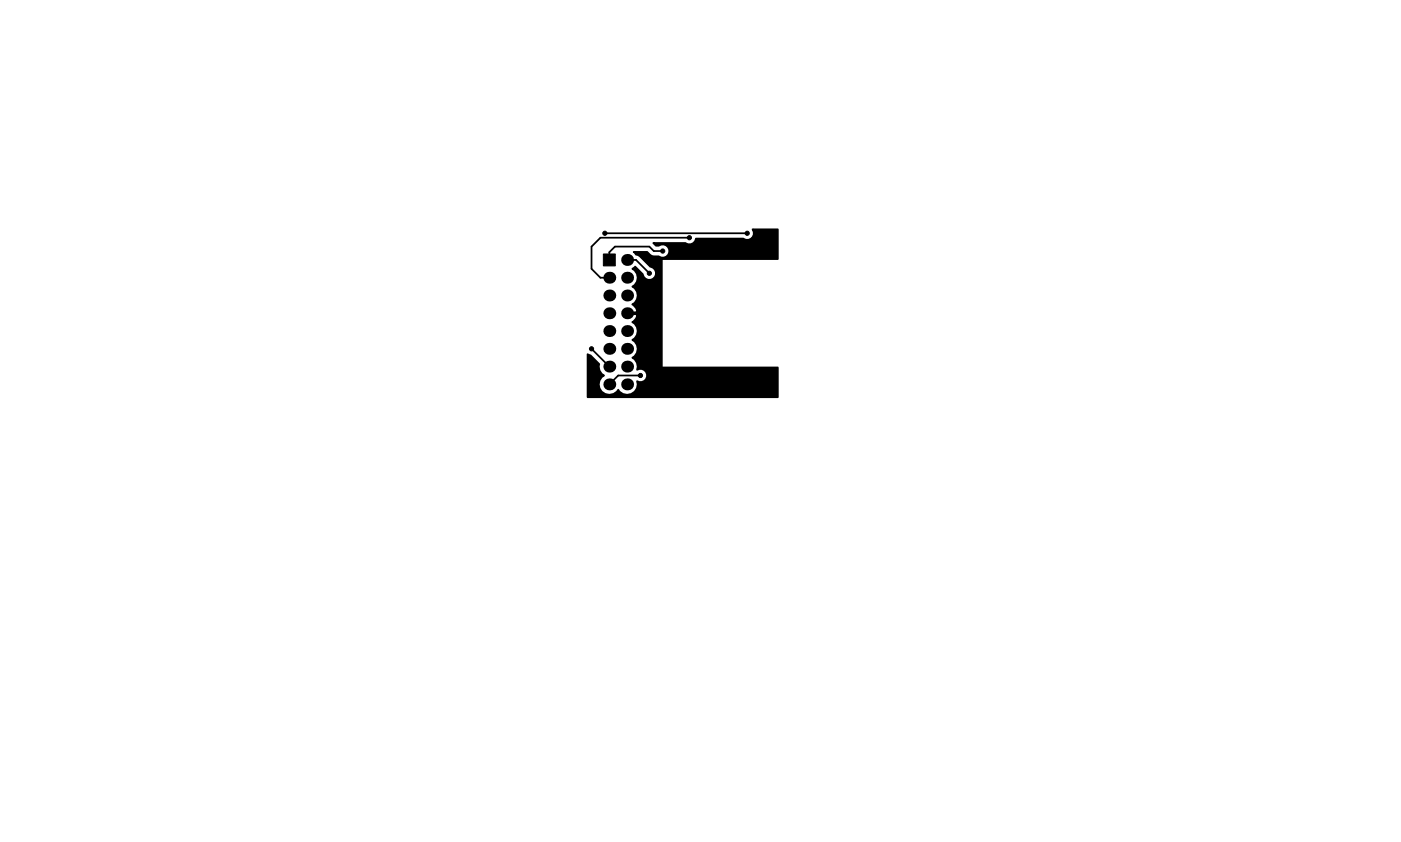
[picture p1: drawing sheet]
<svg xmlns="http://www.w3.org/2000/svg" width="200mm" height="120mm" viewBox="0 0 200 120" stroke-linecap="round" stroke-linejoin="round" font-family="sans-serif">
<g fill="#000" stroke="#000" stroke-width=".14">
<path d="M86.1 36.3h1.7v1.7h-1.7z"/>
<circle cx="86.4" cy="33.3" r=".3"/>
<circle cx="92.7" cy="39" r=".3"/>
<circle cx="94.6" cy="35.9" r=".3"/>
<circle cx="98.4" cy="34" r=".3"/>
<circle cx="106.7" cy="33.3" r=".3"/>
<circle cx="109.9" cy="34" r=".3"/>
<circle cx="84.5" cy="49.8" r=".3"/>
<circle cx="91.4" cy="53.6" r=".3"/>
<circle cx="107.3" cy="55.6" r=".3"/>
<circle cx="109.9" cy="55.6" r=".3"/>
</g>
<g fill="#000">
<circle cx="87" cy="39.7" r=".85"/>
<circle cx="89.5" cy="37.1" r=".85"/>
<circle cx="89.5" cy="39.7" r=".85"/>
<circle cx="87" cy="42.2" r=".85"/>
<circle cx="87" cy="52.4" r=".85"/>
<circle cx="87" cy="54.9" r=".85"/>
<circle cx="87" cy="47.3" r=".85"/>
<circle cx="87" cy="49.8" r=".85"/>
<circle cx="87" cy="44.8" r=".85"/>
<circle cx="89.5" cy="42.2" r=".85"/>
<circle cx="89.5" cy="52.4" r=".85"/>
<circle cx="89.5" cy="44.8" r=".85"/>
<circle cx="89.5" cy="47.3" r=".85"/>
<circle cx="89.5" cy="49.8" r=".85"/>
<circle cx="89.5" cy="54.9" r=".85"/>
</g>
<path d="M86.4 33.3h20.3M89.5 37.1h1.3l1.9 1.9M94.6 35.9h-1.3l-.6-.7h-4.9l-.8 .8v1.1M98.4 34h-12.7l-1.2 1.2v3.2l1.2 1.3h1.3M84.5 49.8l2.5 2.6M91.4 53.6h-3.1l-1.3 1.3" fill="none" stroke="#000" stroke-width=".25"/>
<path d="M90.5 36h1.9a1.54 1.54 0 0 0 1.7 .7 .95 .95 0 0 0 1.5-.8 .95 .95 0 0 0-1.5-.8h-.4l-.4-.4h4.6a.94 .94 0 0 0 1.5-.6h6.7a.94 .94 0 0 0 1.3-.1 .94 .94 0 0 0 0-1.2h3.7v4.2h-16.5l-.1 .1v15.3l.1 .1h16.5v4.2h-27.2v-6.1l.4 .2 1.3 1.2a1.37 1.37 0 0 0 .6 1.6 1.48 1.48 0 0 0-.3 2.4 1.48 1.48 0 0 0 2.4-.3 1.49 1.49 0 0 0 1.9 .6 1.49 1.49 0 0 0 .8-1.8 .95 .95 0 0 0 1.4-.9 .95 .95 0 0 0-1.4-.8 1.4 1.4 0 0 0-.7-1.7 1.44 1.44 0 0 0 0-2.5 1.44 1.44 0 0 0 0-2.6l.5-.5 .2-.4-.1-.2h-1.5v-.3h1.5l.1-.2-.2-.4-.5-.5a1.44 1.44 0 0 0 0-2.6 1.44 1.44 0 0 0 0-2.5l.4-.3 1.1 1.1a.95 .95 0 0 0 1 .8 .95 .95 0 0 0 .9-.9 .95 .95 0 0 0-.9-1l-1.5-1.5-.5-.2z" fill="#000" stroke="#000" stroke-width=".25"/>
</svg>
